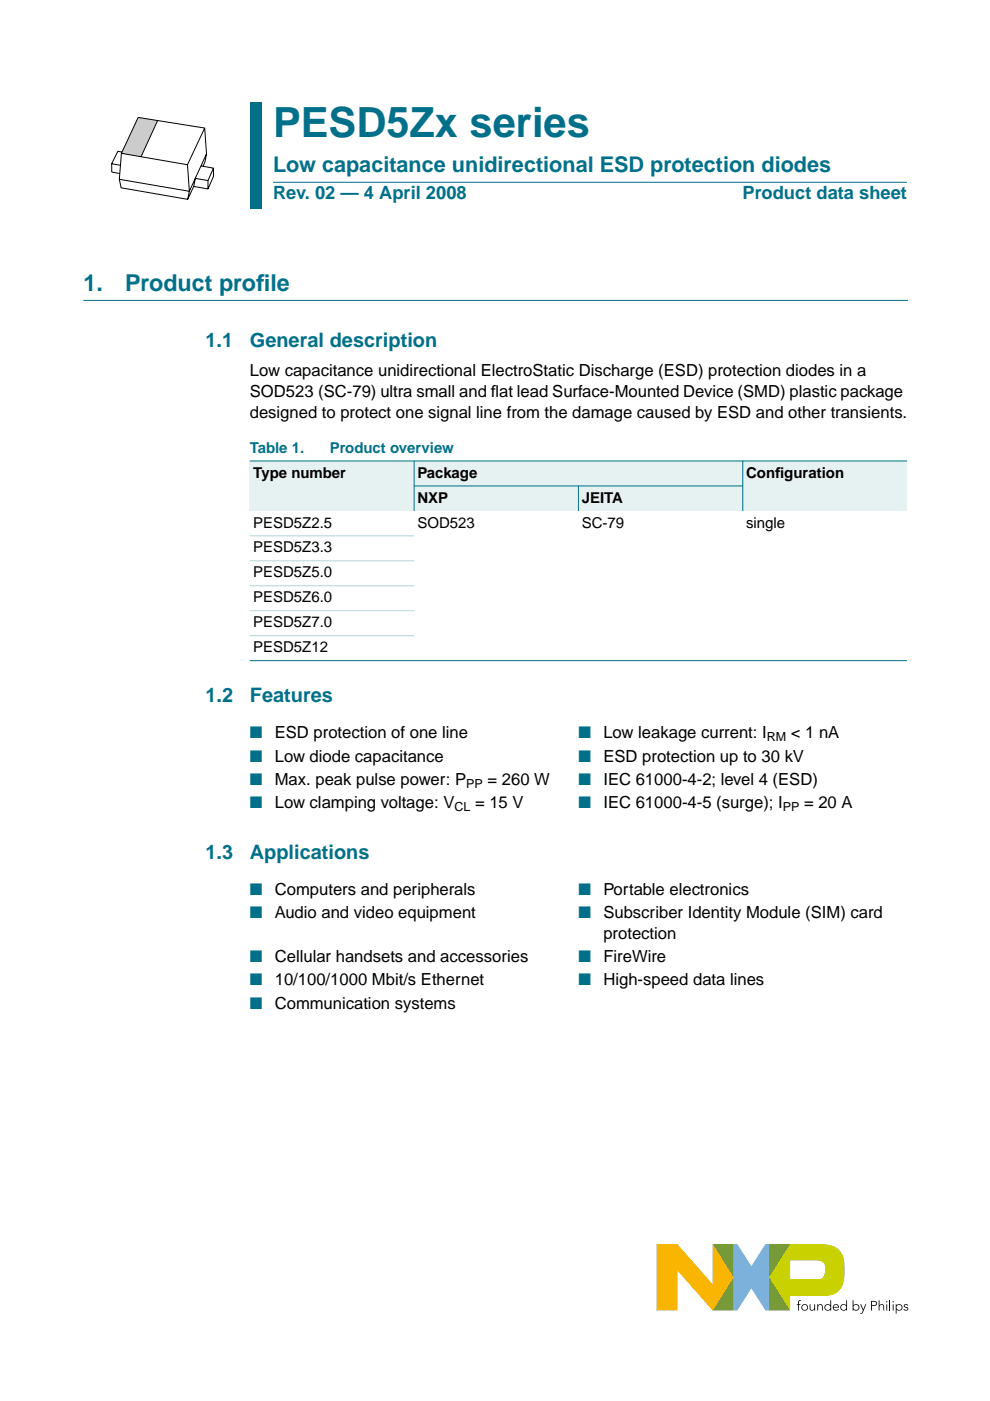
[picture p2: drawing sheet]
<svg xmlns="http://www.w3.org/2000/svg" width="210mm" height="297mm" viewBox="0 0 210 297" stroke-linecap="round" stroke-linejoin="round" font-family="sans-serif">
<defs><g id="words">
<text font-size="8.8" fill="#00708a" x="57.9" y="29">PESD5Zx series</text>
<g font-size="4.9" fill="#00708a">
<text x="17.7" y="61.7">1.</text>
<text x="26.5" y="61.7">Product prof</text>
<text x="54.3" y="61.7">ile</text>
</g>
<text font-size="4.6" fill="#00708a" x="57.9" y="36.4">Low capacitance unidirectional ESD protection diodes</text>
<g font-size="4.2" fill="#00708a">
<text x="43.6" y="73.6">1.1</text>
<text x="53" y="73.6">General description</text>
<text x="43.6" y="148.9">1.2</text>
<text x="53" y="148.9">Features</text>
<text x="43.6" y="182.1">1.3</text>
<text x="53" y="182.1">Applications</text>
</g>
<g font-size="3.9" fill="#00708a">
<text x="57.9" y="42.3">Rev. 02 — 4 April 2008</text>
<text x="157.5" y="42.3">Product data sheet</text>
</g>
<g font-size="3.5">
<text x="53" y="79.8">Low capacitance unidirectional ElectroStatic Discharge (ESD) protection diodes in a</text>
<text x="53" y="84.2">SOD523 (SC-79) ultra small and f</text>
<text x="53" y="88.6">designed to protect one signal line from the damage caused by ESD and other transients.</text>
<text x="104.1" y="84.2">lat lead Surface-Mounted Device (SMD) plastic package</text>
<text x="58.3" y="156.5">ESD protection of one line</text>
<text x="58.3" y="161.5">Low diode capacitance</text>
<text x="127.9" y="156.5">Low leakage current: I</text>
<text x="127.9" y="161.5">ESD protection up to 30 kV</text>
<text x="167.7" y="156.5">&lt; 1 nA</text>
<text x="58.3" y="166.4">Max. peak pulse power: P</text>
<text x="103.4" y="166.4">= 260 W</text>
<text x="127.9" y="166.4">IEC 61000-4-2; level 4 (ESD)</text>
<text x="58.3" y="171.4">Low clamping voltage: V</text>
<text x="100.7" y="171.4">= 15 V</text>
<text x="127.9" y="171.4">IEC 61000-4-5 (surge); I</text>
<text x="170.5" y="171.4">= 20 A</text>
<text x="58.3" y="189.7">Computers and peripherals</text>
<text x="127.9" y="189.7">Portable electronics</text>
<text x="58.3" y="194.6">Audio and video equipment</text>
<text x="127.9" y="194.6">Subscriber Identity Module (SIM) card</text>
<text x="58.3" y="204">Cellular handsets and accessories</text>
<text x="127.9" y="199">protection</text>
<text x="127.9" y="204">FireWire</text>
<text x="58.3" y="208.9">10/100/1000 Mbit/s Ethernet</text>
<text x="127.9" y="208.9">High-speed data lines</text>
<text x="58.3" y="213.9">Communication systems</text>
</g>
<g font-size="3.5" fill="#00708a">
<text x="53" y="156.5">■</text>
<text x="53" y="161.5">■</text>
<text x="122.6" y="156.5">■</text>
<text x="122.6" y="161.5">■</text>
<text x="53" y="166.4">■</text>
<text x="122.6" y="166.4">■</text>
<text x="53" y="171.4">■</text>
<text x="122.6" y="171.4">■</text>
<text x="53" y="189.7">■</text>
<text x="122.6" y="189.7">■</text>
<text x="53" y="194.6">■</text>
<text x="122.6" y="194.6">■</text>
<text x="53" y="204">■</text>
<text x="122.6" y="204">■</text>
<text x="53" y="208.9">■</text>
<text x="122.6" y="208.9">■</text>
<text x="53" y="213.9">■</text>
</g>
<g font-size="3.2" fill="#00708a">
<text x="53" y="96">Table 1.</text>
<text x="69.9" y="96">Product overview</text>
</g>
<g font-size="3.2">
<text x="53.7" y="101.3">Type number</text>
<text x="88.5" y="101.3">Package</text>
<text x="158.2" y="101.3">Conf</text>
<text x="164.4" y="101.3">iguration</text>
<text x="88.5" y="106.6">NXP</text>
<text x="123.3" y="106.6">JEITA</text>
<text x="53.7" y="111.8">PESD5Z2.5</text>
<text x="88.5" y="111.8">SOD523</text>
<text x="123.3" y="111.8">SC-79</text>
<text x="158.2" y="111.8">single</text>
<text x="53.7" y="117.1">PESD5Z3.3</text>
<text x="53.7" y="122.4">PESD5Z5.0</text>
<text x="53.7" y="127.7">PESD5Z6.0</text>
<text x="53.7" y="133">PESD5Z7.0</text>
<text x="53.7" y="138.3">PESD5Z12</text>
</g>
<g font-size="2.6">
<text x="162.6" y="157.2">RM</text>
<text x="98.9" y="167">PP</text>
<text x="96.4" y="172">CL</text>
<text x="166" y="172">PP</text>
</g>
</g></defs>
<path d="M155.5 263.8h.8l3 4.6 3-4.6h.8v14.1h-.8l-3-4.7-3 4.7h-.8z" fill="#7bb1db"/>
<path d="M151.1 263.8h4.4v14.1h-4.4l4.4-7.1z" fill="#958437"/>
<path d="M163.1 263.8h4.4l-4.4 7 4.4 7.1-4.4-.1z" fill="#739833"/>
<path d="M167.5 267.3h5.6a1.45 1.45 0 0 1 1.8 1.5 1.93 1.93 0 0 1-1.4 2.4h-6zM167.5 263.8l-4.4 7 4.4 7.1v-3.2h7.5a4 4 0 0 0 4.1-4.5 8.8 8.8 0 0 0-.7-4.5 4.8 4.8 0 0 0-4.6-1.9z" fill="#c9d200"/>
<path d="M139.2 263.8h4.4l7.5 8.5v-8.5l4.4 7-4.4 7.1-7.5-8.6v8.6h-4.4z" fill="#f9b500"/>
<g fill="#000">
<path d="M169.3 275.8l.5-.1-.4 .3v.5h.3v.2h-.3v1.2h-.2v-1.2h-.3v-.2h.3zM171.7 276.5h.1l.1 1 .3 .2 .4-.2v-1h.2v1.4h-.1l-.1-.3a.53 .53 0 0 1-.6 .3 .53 .53 0 0 1-.3-.6zM173.3 276.5h.1l.1 .3a.53 .53 0 0 1 .6-.3 .53 .53 0 0 1 .3 .6v.8h-.1l-.1-1-.3-.2h-.2l-.2 .5v.7h-.2zM182.4 276.5h.2l.4 1.1 .5-1.1h.2l-.7 1.8-.4 .2h-.2v-.1l.3-.1 .2-.4zM186.3 275.7h.2v1.1a.53 .53 0 0 1 .6-.3 .53 .53 0 0 1 .4 .6v.8h-.2v-1l-.4-.2h-.2l-.2 .5v.7h-.2zM191.7 276.7l.4-.2 .3 .1 .2 .1-.2 .1-.3-.1-.3 .2 .7 .3 .1 .3a.57 .57 0 0 1-.5 .4 .57 .57 0 0 1-.5-.3l.1-.1 .4 .2 .3-.2-.7-.4z"/>
<path d="M170.1 277.2a.55 .55 0 0 0 1.1 0 .55 .55 0 0 0-1.1 0zM169.9 277.2a.71 .71 0 0 1 1.4 0 .71 .71 0 0 1-1.4 0z"/>
<path d="M175 277.2a.55 .55 0 0 0 1.1 0 .55 .55 0 0 0-1.1 0zM175 276.7l.5-.2 .6 .3v-1.1h.1v2.2h-.1v-.3a.71 .71 0 0 1-1.1 .1 .71 .71 0 0 1 0-1z"/>
<path d="M176.9 276.7l-.2 .4h1l-.2-.4zM176.8 276.7a.65 .65 0 0 1 .7-.2 .65 .65 0 0 1 .4 .7h-1.2l.2 .4 .5 .1 .3-.2 .1 .1a.71 .71 0 0 1-1 .1 .71 .71 0 0 1 0-1z"/>
<path d="M178.3 277.2a.55 .55 0 0 0 1.1 0 .55 .55 0 0 0-1.1 0zM178.4 276.7l.5-.2 .5 .3v-1.1h.2v2.2h-.2v-.3a.71 .71 0 0 1-1 .1 .71 .71 0 0 1 0-1z"/>
<path d="M180.9 277.2a.55 .55 0 0 0 1.1 0 .55 .55 0 0 0-1.1 0zM180.8 275.7h.2v1.1a.7 .7 0 0 1 1-.1 .7 .7 0 0 1 0 1 .7 .7 0 0 1-1-.1v.3h-.2z"/>
<path d="M184.9 276v.7l.8-.1v-.5zM184.7 275.8a1.17 1.17 0 0 1 1.2 .3 .54 .54 0 0 1 0 .6 .54 .54 0 0 1-.6 .2h-.4v1h-.2z"/>
<path d="M187.9 276.5h.2v1.4h-.2zM187.9 276a.15 .15 0 0 1 .3 0 .15 .15 0 0 1-.3 0z"/>
<path d="M189.3 276.5h.2v1.4h-.2zM189.2 276a.15 .15 0 0 1 .3 0 .15 .15 0 0 1-.3 0z"/>
<path d="M190.1 277.2a.55 .55 0 0 0 1.1 0 .55 .55 0 0 0-1.1 0zM189.9 276.5h.2v.3a.7 .7 0 0 1 1-.1 .7 .7 0 0 1 0 1 .7 .7 0 0 1-1-.1v.9h-.2z"/>
</g>
<path d="M188.7 275.7v2.2" fill="none" stroke="#000" stroke-width=".21"/>
<path d="M17.7 63.7h174.7" fill="none" stroke="#00708a" stroke-width=".21"/>
<g fill="#00708a">
<path d="M53 21.7h2.4v10.2h-2.4z" fill-rule="evenodd"/>
<path d="M53 31.9h2.4v6.7h-2.4z" fill-rule="evenodd"/>
<path d="M53 38.6h2.4v5.7h-2.4z" fill-rule="evenodd"/>
</g>
<path d="M57.9 38.6h134.4z" fill="#00708a" stroke="#00708a" stroke-width=".21"/>
<path d="M29.3 24.9l4.1 .7-3.5 7.6-4.2-.7z" fill="#ccc"/>
<path d="M25.5 35l-1.8-.3v1.8l1.7 .3M25.7 32.5l14 2.4 .5 5.7-.4 1.7-14.1-2.5-.4-1.8zM25.7 32.5l3.6-7.6 14.1 2.2 .4 5.5-.3 1.7-.5 .9M25.9 32.2l-.9-.1-1.3 2.6M33.4 25.6l-3.5 7.6M41.1 39.5l-1.3 2.8M42.6 35.2l2.7 .5-1.2 2.6-2.7-.5-.3 1.7M43.4 27.1l-3.7 7.8M43.8 32.6l-3.6 8-14.9-2.6M44.1 38.3v1.8M45.3 35.7v1.7l-1.2 2.7-3-.6" fill="none" stroke="#000" stroke-width=".21"/>
<g fill="#e6f2f2">
<path d="M53 97.7h34.8v10.6h-34.8z" fill-rule="evenodd"/>
<path d="M87.8 97.7h69.7v5.3h-69.7z" fill-rule="evenodd"/>
<path d="M157.5 97.7h34.8v10.6h-34.8z" fill-rule="evenodd"/>
<path d="M87.8 103h34.8v5.3h-34.8z" fill-rule="evenodd"/>
<path d="M122.6 103h34.9v5.3h-34.9z" fill-rule="evenodd"/>
</g>
<g fill="#00708a" stroke="#00708a" stroke-width=".21">
<path d="M87.8 97.7v10.6z"/>
<path d="M122.6 103v5.3z"/>
<path d="M157.5 97.7v10.6z"/>
<path d="M53 97.7h139.3z"/>
<path d="M87.8 103h69.7z"/>
<path d="M53 140.1h139.3z"/>
</g>
<g fill="#b3d4db" stroke="#b3d4db" stroke-width=".21">
<path d="M53 113.6h34.8z"/>
<path d="M53 118.9h34.8z"/>
<path d="M53 124.2h34.8z"/>
<path d="M53 129.5h34.8z"/>
<path d="M53 134.8h34.8z"/>
</g>
<use href="#words"/>
</svg>
